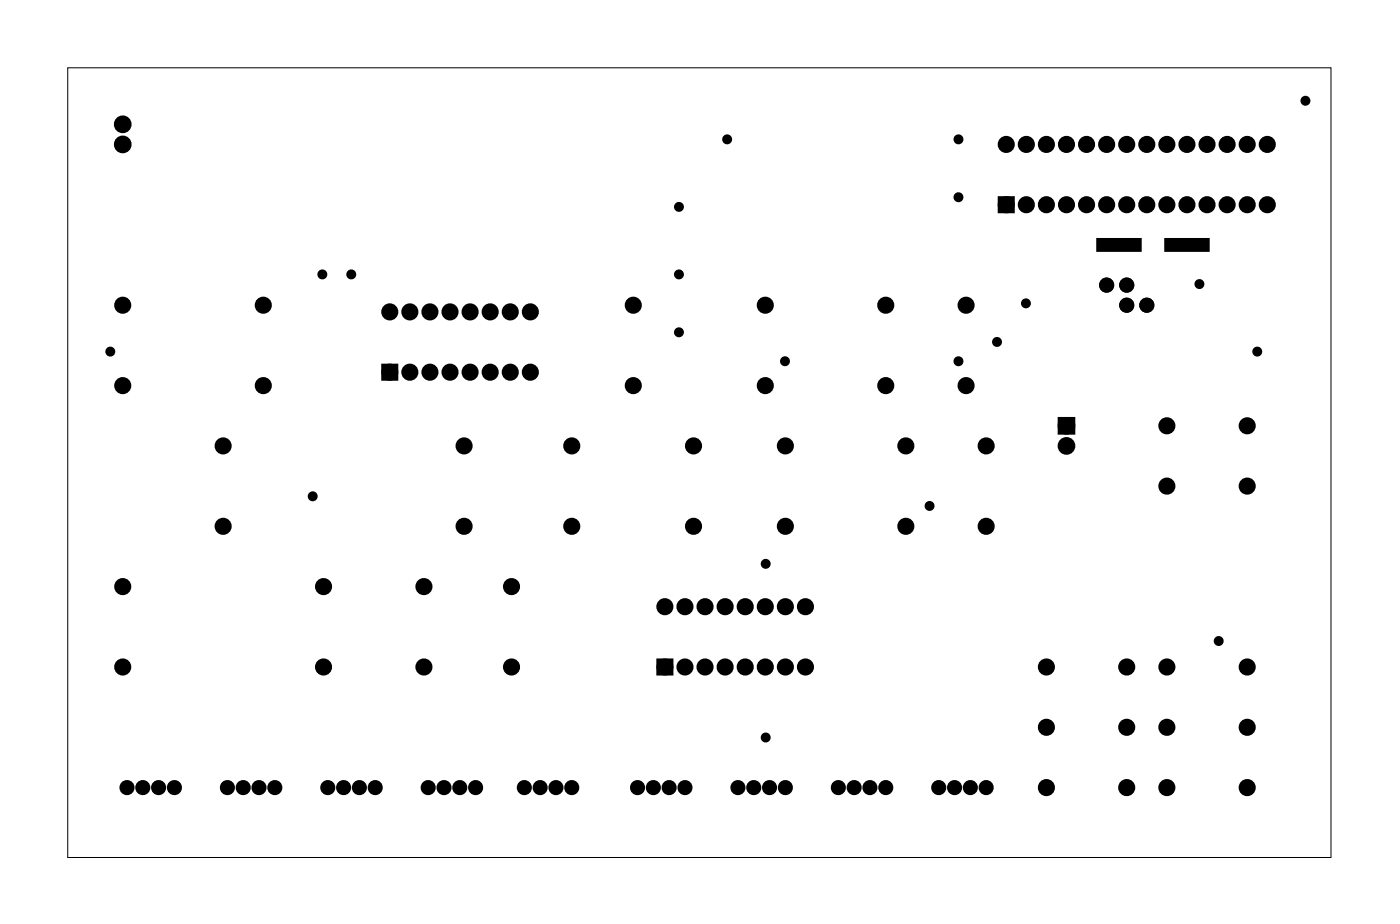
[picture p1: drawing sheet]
<svg xmlns="http://www.w3.org/2000/svg" width="177mm" height="117mm" viewBox="0 0 177 117" stroke-linecap="round" stroke-linejoin="round" font-family="sans-serif">
<path d="M8.6 8.6h159.8v99.8h-159.8z" fill="none" stroke="#000" stroke-width=".13"/>
<g fill="#000">
<circle cx="15.5" cy="15.7" r=".74"/>
<circle cx="15.5" cy="18.3" r=".74"/>
<circle cx="92" cy="17.6" r=".35"/>
<circle cx="121.2" cy="17.6" r=".35"/>
<circle cx="127.3" cy="18.3" r=".7"/>
<circle cx="129.8" cy="18.3" r=".7"/>
<circle cx="132.4" cy="18.3" r=".7"/>
<circle cx="134.9" cy="18.3" r=".7"/>
<circle cx="137.4" cy="18.3" r=".7"/>
<circle cx="140" cy="18.3" r=".7"/>
<circle cx="142.5" cy="18.3" r=".7"/>
<circle cx="145.1" cy="18.3" r=".7"/>
<circle cx="147.6" cy="18.3" r=".7"/>
<circle cx="150.1" cy="18.3" r=".7"/>
<circle cx="152.7" cy="18.3" r=".7"/>
<circle cx="155.2" cy="18.3" r=".7"/>
<circle cx="157.8" cy="18.3" r=".7"/>
<circle cx="160.3" cy="18.3" r=".7"/>
<circle cx="165.1" cy="12.7" r=".35"/>
<circle cx="15.5" cy="38.6" r=".7"/>
<circle cx="33.3" cy="38.6" r=".7"/>
<circle cx="40.8" cy="34.7" r=".35"/>
<circle cx="44.4" cy="34.7" r=".35"/>
<circle cx="49.3" cy="39.4" r=".7"/>
<circle cx="51.8" cy="39.4" r=".7"/>
<circle cx="54.4" cy="39.4" r=".7"/>
<circle cx="56.9" cy="39.4" r=".7"/>
<circle cx="59.5" cy="39.4" r=".7"/>
<circle cx="62" cy="39.4" r=".7"/>
<circle cx="64.5" cy="39.4" r=".7"/>
<circle cx="67.1" cy="39.4" r=".7"/>
<circle cx="80.1" cy="38.6" r=".7"/>
<circle cx="85.9" cy="26.1" r=".35"/>
<circle cx="85.9" cy="34.7" r=".35"/>
<circle cx="96.8" cy="38.6" r=".7"/>
<circle cx="112" cy="38.6" r=".7"/>
<circle cx="121.2" cy="24.9" r=".35"/>
<circle cx="122.2" cy="38.6" r=".7"/>
<circle cx="127.3" cy="25.9" r=".7"/>
<circle cx="129.8" cy="38.3" r=".35"/>
<circle cx="129.8" cy="25.9" r=".7"/>
<circle cx="132.4" cy="25.9" r=".7"/>
<circle cx="134.9" cy="25.9" r=".7"/>
<circle cx="137.4" cy="25.9" r=".7"/>
<circle cx="140" cy="36" r=".59"/>
<circle cx="140" cy="25.9" r=".7"/>
<circle cx="142.5" cy="36" r=".59"/>
<circle cx="142.5" cy="38.6" r=".59"/>
<circle cx="142.5" cy="25.9" r=".7"/>
<circle cx="145.1" cy="38.6" r=".59"/>
<circle cx="145.1" cy="25.9" r=".7"/>
<circle cx="147.6" cy="25.9" r=".7"/>
<circle cx="150.1" cy="25.9" r=".7"/>
<circle cx="151.7" cy="35.9" r=".35"/>
<circle cx="152.7" cy="25.9" r=".7"/>
<circle cx="155.2" cy="25.9" r=".7"/>
<circle cx="157.8" cy="25.9" r=".7"/>
<circle cx="160.3" cy="25.9" r=".7"/>
<circle cx="14" cy="44.4" r=".35"/>
<circle cx="15.5" cy="48.7" r=".7"/>
<circle cx="28.2" cy="56.4" r=".7"/>
<circle cx="33.3" cy="48.7" r=".7"/>
<circle cx="49.3" cy="47" r=".7"/>
<circle cx="51.8" cy="47" r=".7"/>
<circle cx="54.4" cy="47" r=".7"/>
<circle cx="56.9" cy="47" r=".7"/>
<circle cx="58.7" cy="56.4" r=".7"/>
<circle cx="59.5" cy="47" r=".7"/>
<circle cx="62" cy="47" r=".7"/>
<circle cx="64.5" cy="47" r=".7"/>
<circle cx="67.1" cy="47" r=".7"/>
<circle cx="72.3" cy="56.4" r=".7"/>
<circle cx="80.1" cy="48.7" r=".7"/>
<circle cx="85.9" cy="42" r=".35"/>
<circle cx="87.7" cy="56.4" r=".7"/>
<circle cx="96.8" cy="48.7" r=".7"/>
<circle cx="99.3" cy="45.7" r=".35"/>
<circle cx="99.3" cy="56.4" r=".7"/>
<circle cx="112" cy="48.7" r=".7"/>
<circle cx="114.6" cy="56.4" r=".7"/>
<circle cx="121.2" cy="45.7" r=".35"/>
<circle cx="122.2" cy="48.7" r=".7"/>
<circle cx="124.7" cy="56.4" r=".7"/>
<circle cx="126.1" cy="43.2" r=".35"/>
<circle cx="134.9" cy="56.4" r=".74"/>
<circle cx="134.9" cy="53.8" r=".74"/>
<circle cx="147.6" cy="53.8" r=".7"/>
<circle cx="157.8" cy="53.8" r=".7"/>
<circle cx="159" cy="44.4" r=".35"/>
<circle cx="15.5" cy="74.1" r=".7"/>
<circle cx="28.2" cy="66.5" r=".7"/>
<circle cx="39.6" cy="62.7" r=".35"/>
<circle cx="40.9" cy="74.1" r=".7"/>
<circle cx="53.6" cy="74.1" r=".7"/>
<circle cx="58.7" cy="66.5" r=".7"/>
<circle cx="64.7" cy="74.1" r=".7"/>
<circle cx="72.3" cy="66.5" r=".7"/>
<circle cx="84.1" cy="76.7" r=".7"/>
<circle cx="86.6" cy="76.7" r=".7"/>
<circle cx="87.7" cy="66.5" r=".7"/>
<circle cx="89.2" cy="76.7" r=".7"/>
<circle cx="91.7" cy="76.7" r=".7"/>
<circle cx="94.3" cy="76.7" r=".7"/>
<circle cx="96.8" cy="76.7" r=".7"/>
<circle cx="96.9" cy="71.3" r=".35"/>
<circle cx="99.3" cy="66.5" r=".7"/>
<circle cx="99.3" cy="76.7" r=".7"/>
<circle cx="101.9" cy="76.7" r=".7"/>
<circle cx="114.6" cy="66.5" r=".7"/>
<circle cx="117.6" cy="63.9" r=".35"/>
<circle cx="124.7" cy="66.5" r=".7"/>
<circle cx="147.6" cy="61.4" r=".7"/>
<circle cx="157.8" cy="61.4" r=".7"/>
<circle cx="15.5" cy="84.3" r=".7"/>
<circle cx="16.1" cy="99.5" r=".57"/>
<circle cx="18.1" cy="99.5" r=".57"/>
<circle cx="20.1" cy="99.5" r=".57"/>
<circle cx="22.1" cy="99.5" r=".57"/>
<circle cx="28.8" cy="99.5" r=".57"/>
<circle cx="30.8" cy="99.5" r=".57"/>
<circle cx="32.8" cy="99.5" r=".57"/>
<circle cx="34.8" cy="99.5" r=".57"/>
<circle cx="40.9" cy="84.3" r=".7"/>
<circle cx="41.5" cy="99.5" r=".57"/>
<circle cx="43.5" cy="99.5" r=".57"/>
<circle cx="45.5" cy="99.5" r=".57"/>
<circle cx="47.5" cy="99.5" r=".57"/>
<circle cx="53.6" cy="84.3" r=".7"/>
<circle cx="54.2" cy="99.5" r=".57"/>
<circle cx="56.2" cy="99.5" r=".57"/>
<circle cx="58.2" cy="99.5" r=".57"/>
<circle cx="60.2" cy="99.5" r=".57"/>
<circle cx="64.7" cy="84.3" r=".7"/>
<circle cx="66.3" cy="99.5" r=".57"/>
<circle cx="68.3" cy="99.5" r=".57"/>
<circle cx="70.3" cy="99.5" r=".57"/>
<circle cx="72.3" cy="99.5" r=".57"/>
<circle cx="80.6" cy="99.5" r=".57"/>
<circle cx="82.6" cy="99.5" r=".57"/>
<circle cx="84.1" cy="84.3" r=".7"/>
<circle cx="84.6" cy="99.5" r=".57"/>
<circle cx="86.6" cy="99.5" r=".57"/>
<circle cx="86.6" cy="84.3" r=".7"/>
<circle cx="89.2" cy="84.3" r=".7"/>
<circle cx="91.7" cy="84.3" r=".7"/>
<circle cx="93.3" cy="99.5" r=".57"/>
<circle cx="94.3" cy="84.3" r=".7"/>
<circle cx="95.3" cy="99.5" r=".57"/>
<circle cx="96.8" cy="84.3" r=".7"/>
<circle cx="96.9" cy="93.2" r=".35"/>
<circle cx="97.3" cy="99.5" r=".57"/>
<circle cx="99.3" cy="99.5" r=".57"/>
<circle cx="99.3" cy="84.3" r=".7"/>
<circle cx="101.9" cy="84.3" r=".7"/>
<circle cx="106" cy="99.5" r=".57"/>
<circle cx="108" cy="99.5" r=".57"/>
<circle cx="110" cy="99.5" r=".57"/>
<circle cx="112" cy="99.5" r=".57"/>
<circle cx="118.7" cy="99.5" r=".57"/>
<circle cx="120.7" cy="99.5" r=".57"/>
<circle cx="122.7" cy="99.5" r=".57"/>
<circle cx="124.7" cy="99.5" r=".57"/>
<circle cx="132.4" cy="99.5" r=".7"/>
<circle cx="132.4" cy="91.9" r=".7"/>
<circle cx="132.4" cy="84.3" r=".7"/>
<circle cx="142.5" cy="99.5" r=".7"/>
<circle cx="142.5" cy="84.3" r=".7"/>
<circle cx="142.5" cy="91.9" r=".7"/>
<circle cx="147.6" cy="99.5" r=".7"/>
<circle cx="147.6" cy="91.9" r=".7"/>
<circle cx="147.6" cy="84.3" r=".7"/>
<circle cx="154.2" cy="81" r=".35"/>
<circle cx="157.8" cy="99.5" r=".7"/>
<circle cx="157.8" cy="91.9" r=".7"/>
<circle cx="157.8" cy="84.3" r=".7"/>
</g>
<g fill="none" stroke="#000" stroke-width=".55">
<circle cx="92" cy="17.6" r=".35"/>
<circle cx="121.2" cy="17.6" r=".35"/>
<circle cx="165.1" cy="12.7" r=".35"/>
<circle cx="40.8" cy="34.7" r=".35"/>
<circle cx="44.4" cy="34.7" r=".35"/>
<circle cx="85.9" cy="26.1" r=".35"/>
<circle cx="85.9" cy="34.7" r=".35"/>
<circle cx="121.2" cy="24.9" r=".35"/>
<circle cx="129.8" cy="38.3" r=".35"/>
<circle cx="151.7" cy="35.9" r=".35"/>
<circle cx="14" cy="44.4" r=".35"/>
<circle cx="85.9" cy="42" r=".35"/>
<circle cx="99.3" cy="45.7" r=".35"/>
<circle cx="121.2" cy="45.7" r=".35"/>
<circle cx="126.1" cy="43.2" r=".35"/>
<circle cx="159" cy="44.4" r=".35"/>
<circle cx="39.6" cy="62.7" r=".35"/>
<circle cx="96.9" cy="71.3" r=".35"/>
<circle cx="117.6" cy="63.9" r=".35"/>
<circle cx="96.9" cy="93.2" r=".35"/>
<circle cx="154.2" cy="81" r=".35"/>
</g>
<g fill="none" stroke="#000" stroke-width=".76" stroke-linecap="butt">
<path d="M126.6 25.2h1.4v1.4h-1.4zM48.6 46.3h1.4v1.4h-1.4zM134.2 53.1h1.4v1.4h-1.4zM83.4 83.6h1.4v1.4h-1.4z"/>
<circle cx="15.5" cy="18.3" r=".74"/>
<circle cx="15.5" cy="15.7" r=".74"/>
<circle cx="127.3" cy="18.3" r=".7"/>
<circle cx="129.8" cy="18.3" r=".7"/>
<circle cx="132.4" cy="18.3" r=".7"/>
<circle cx="134.9" cy="18.3" r=".7"/>
<circle cx="137.4" cy="18.3" r=".7"/>
<circle cx="140" cy="18.3" r=".7"/>
<circle cx="142.5" cy="18.3" r=".7"/>
<circle cx="145.1" cy="18.3" r=".7"/>
<circle cx="147.6" cy="18.3" r=".7"/>
<circle cx="150.1" cy="18.3" r=".7"/>
<circle cx="152.7" cy="18.3" r=".7"/>
<circle cx="155.2" cy="18.3" r=".7"/>
<circle cx="157.8" cy="18.3" r=".7"/>
<circle cx="160.3" cy="18.3" r=".7"/>
<circle cx="15.5" cy="38.6" r=".7"/>
<circle cx="33.3" cy="38.6" r=".7"/>
<circle cx="49.3" cy="39.4" r=".7"/>
<circle cx="51.8" cy="39.4" r=".7"/>
<circle cx="54.4" cy="39.4" r=".7"/>
<circle cx="56.9" cy="39.4" r=".7"/>
<circle cx="59.5" cy="39.4" r=".7"/>
<circle cx="62" cy="39.4" r=".7"/>
<circle cx="64.5" cy="39.4" r=".7"/>
<circle cx="67.1" cy="39.4" r=".7"/>
<circle cx="80.1" cy="38.6" r=".7"/>
<circle cx="96.8" cy="38.6" r=".7"/>
<circle cx="112" cy="38.6" r=".7"/>
<circle cx="122.2" cy="38.6" r=".7"/>
<circle cx="127.3" cy="25.9" r=".7"/>
<circle cx="129.8" cy="25.9" r=".7"/>
<circle cx="132.4" cy="25.9" r=".7"/>
<circle cx="134.9" cy="25.9" r=".7"/>
<circle cx="137.4" cy="25.9" r=".7"/>
<circle cx="140" cy="25.9" r=".7"/>
<circle cx="142.5" cy="25.9" r=".7"/>
<circle cx="145.1" cy="25.9" r=".7"/>
<circle cx="147.6" cy="25.9" r=".7"/>
<circle cx="150.1" cy="25.9" r=".7"/>
<circle cx="152.7" cy="25.9" r=".7"/>
<circle cx="155.2" cy="25.9" r=".7"/>
<circle cx="157.8" cy="25.9" r=".7"/>
<circle cx="160.3" cy="25.9" r=".7"/>
<circle cx="15.5" cy="48.7" r=".7"/>
<circle cx="28.2" cy="56.4" r=".7"/>
<circle cx="33.3" cy="48.7" r=".7"/>
<circle cx="49.3" cy="47" r=".7"/>
<circle cx="51.8" cy="47" r=".7"/>
<circle cx="54.4" cy="47" r=".7"/>
<circle cx="56.9" cy="47" r=".7"/>
<circle cx="58.7" cy="56.4" r=".7"/>
<circle cx="59.5" cy="47" r=".7"/>
<circle cx="62" cy="47" r=".7"/>
<circle cx="64.5" cy="47" r=".7"/>
<circle cx="67.1" cy="47" r=".7"/>
<circle cx="72.3" cy="56.4" r=".7"/>
<circle cx="80.1" cy="48.7" r=".7"/>
<circle cx="87.7" cy="56.4" r=".7"/>
<circle cx="96.8" cy="48.7" r=".7"/>
<circle cx="99.3" cy="56.4" r=".7"/>
<circle cx="112" cy="48.7" r=".7"/>
<circle cx="114.6" cy="56.4" r=".7"/>
<circle cx="122.2" cy="48.7" r=".7"/>
<circle cx="124.7" cy="56.4" r=".7"/>
<circle cx="134.9" cy="56.4" r=".74"/>
<circle cx="134.9" cy="53.8" r=".74"/>
<circle cx="147.6" cy="53.8" r=".7"/>
<circle cx="157.8" cy="53.8" r=".7"/>
<circle cx="15.5" cy="74.1" r=".7"/>
<circle cx="28.2" cy="66.5" r=".7"/>
<circle cx="40.9" cy="74.1" r=".7"/>
<circle cx="53.6" cy="74.1" r=".7"/>
<circle cx="58.7" cy="66.5" r=".7"/>
<circle cx="64.7" cy="74.1" r=".7"/>
<circle cx="72.3" cy="66.5" r=".7"/>
<circle cx="84.1" cy="76.7" r=".7"/>
<circle cx="86.6" cy="76.7" r=".7"/>
<circle cx="87.7" cy="66.5" r=".7"/>
<circle cx="89.2" cy="76.7" r=".7"/>
<circle cx="91.7" cy="76.7" r=".7"/>
<circle cx="94.3" cy="76.7" r=".7"/>
<circle cx="96.8" cy="76.7" r=".7"/>
<circle cx="99.3" cy="66.5" r=".7"/>
<circle cx="99.3" cy="76.7" r=".7"/>
<circle cx="101.9" cy="76.7" r=".7"/>
<circle cx="114.6" cy="66.5" r=".7"/>
<circle cx="124.7" cy="66.5" r=".7"/>
<circle cx="147.6" cy="61.4" r=".7"/>
<circle cx="157.8" cy="61.4" r=".7"/>
<circle cx="15.5" cy="84.3" r=".7"/>
<circle cx="16.1" cy="99.5" r=".57"/>
<circle cx="18.1" cy="99.5" r=".57"/>
<circle cx="20.1" cy="99.5" r=".57"/>
<circle cx="22.1" cy="99.5" r=".57"/>
<circle cx="28.8" cy="99.5" r=".57"/>
<circle cx="30.8" cy="99.5" r=".57"/>
<circle cx="32.8" cy="99.5" r=".57"/>
<circle cx="34.8" cy="99.5" r=".57"/>
<circle cx="40.9" cy="84.3" r=".7"/>
<circle cx="41.5" cy="99.5" r=".57"/>
<circle cx="43.5" cy="99.5" r=".57"/>
<circle cx="45.5" cy="99.5" r=".57"/>
<circle cx="47.5" cy="99.5" r=".57"/>
<circle cx="53.6" cy="84.3" r=".7"/>
<circle cx="54.2" cy="99.5" r=".57"/>
<circle cx="56.2" cy="99.5" r=".57"/>
<circle cx="58.2" cy="99.5" r=".57"/>
<circle cx="60.2" cy="99.5" r=".57"/>
<circle cx="64.7" cy="84.3" r=".7"/>
<circle cx="66.3" cy="99.5" r=".57"/>
<circle cx="68.3" cy="99.5" r=".57"/>
<circle cx="70.3" cy="99.5" r=".57"/>
<circle cx="72.3" cy="99.5" r=".57"/>
<circle cx="80.6" cy="99.5" r=".57"/>
<circle cx="82.6" cy="99.5" r=".57"/>
<circle cx="84.1" cy="84.3" r=".7"/>
<circle cx="84.6" cy="99.5" r=".57"/>
<circle cx="86.6" cy="99.5" r=".57"/>
<circle cx="86.6" cy="84.3" r=".7"/>
<circle cx="89.2" cy="84.3" r=".7"/>
<circle cx="91.7" cy="84.3" r=".7"/>
<circle cx="93.3" cy="99.5" r=".57"/>
<circle cx="94.3" cy="84.3" r=".7"/>
<circle cx="95.3" cy="99.5" r=".57"/>
<circle cx="96.8" cy="84.3" r=".7"/>
<circle cx="97.3" cy="99.5" r=".57"/>
<circle cx="99.3" cy="99.5" r=".57"/>
<circle cx="99.3" cy="84.3" r=".7"/>
<circle cx="101.9" cy="84.3" r=".7"/>
<circle cx="106" cy="99.5" r=".57"/>
<circle cx="108" cy="99.5" r=".57"/>
<circle cx="110" cy="99.5" r=".57"/>
<circle cx="112" cy="99.5" r=".57"/>
<circle cx="118.7" cy="99.5" r=".57"/>
<circle cx="120.7" cy="99.5" r=".57"/>
<circle cx="122.7" cy="99.5" r=".57"/>
<circle cx="124.7" cy="99.5" r=".57"/>
<circle cx="132.4" cy="84.3" r=".7"/>
<circle cx="132.4" cy="91.9" r=".7"/>
<circle cx="132.4" cy="99.5" r=".7"/>
<circle cx="142.5" cy="91.9" r=".7"/>
<circle cx="142.5" cy="99.5" r=".7"/>
<circle cx="142.5" cy="84.3" r=".7"/>
<circle cx="147.6" cy="91.9" r=".7"/>
<circle cx="147.6" cy="99.5" r=".7"/>
<circle cx="147.6" cy="84.3" r=".7"/>
<circle cx="157.8" cy="84.3" r=".7"/>
<circle cx="157.8" cy="99.5" r=".7"/>
<circle cx="157.8" cy="91.9" r=".7"/>
</g>
<path d="M126.6 25.2h1.4v1.4h-1.4zM138.8 30.2h5.5v1.5h-5.5zM147.4 30.2h5.5v1.5h-5.5zM48.6 46.3h1.4v1.4h-1.4zM134.2 53.1h1.4v1.4h-1.4zM83.4 83.6h1.4v1.4h-1.4z" fill="#000"/>
<g fill="none" stroke="#000" stroke-width=".73" stroke-linecap="butt">
<circle cx="140" cy="36" r=".59"/>
<circle cx="142.5" cy="38.6" r=".59"/>
<circle cx="142.5" cy="36" r=".59"/>
<circle cx="145.1" cy="38.6" r=".59"/>
</g>
<path d="M138.8 30.2h5.5v1.5h-5.5zM147.4 30.2h5.5v1.5h-5.5z" fill="none" stroke="#000" stroke-width=".25"/>
</svg>
